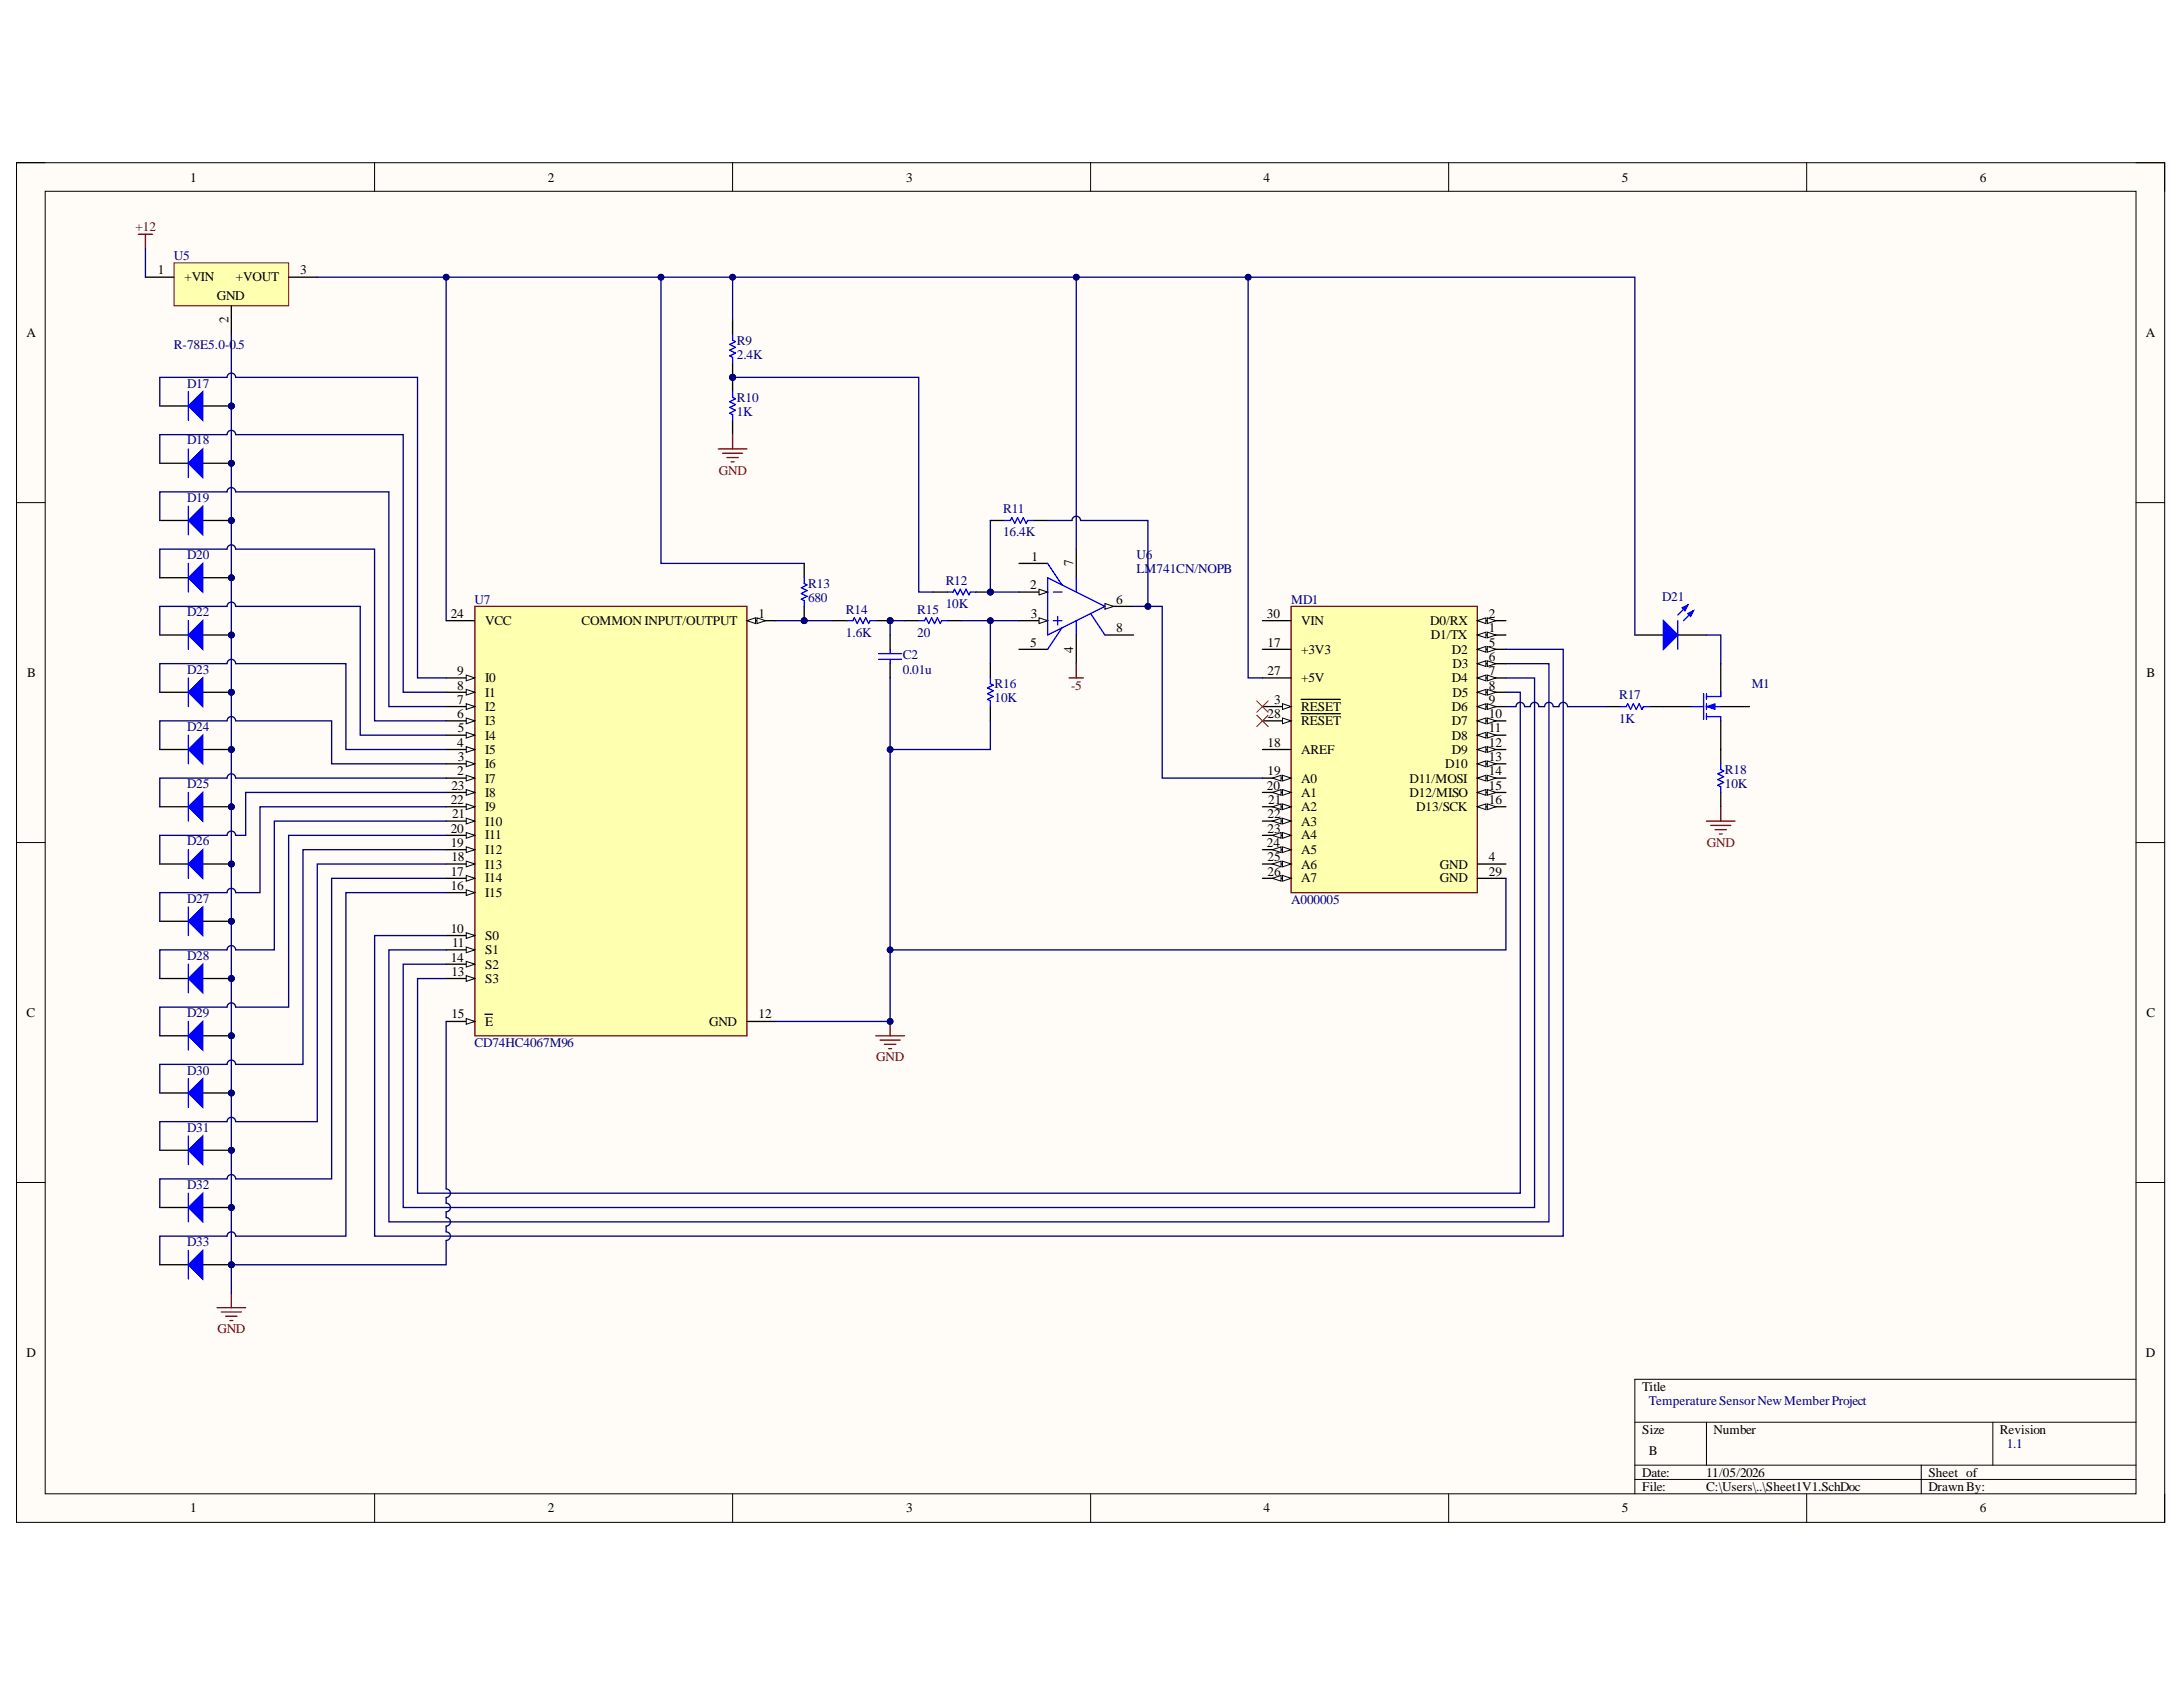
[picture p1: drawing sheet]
<svg xmlns="http://www.w3.org/2000/svg" width="279mm" height="216mm" viewBox="0 0 279 216" stroke-linecap="round" stroke-linejoin="round" font-family="sans-serif">
<defs><g id="words">
<g font-size="1.7">
<text x="24.4" y="23.2">1</text>
<text x="70.1" y="23.2">2</text>
<text x="116" y="23.2">3</text>
<text x="161.7" y="23.2">4</text>
<text x="207.6" y="23.2">5</text>
<text x="253.4" y="23.2">6</text>
<text x="20.2" y="35.1">1</text>
<text x="38.4" y="35.1">3</text>
<text x="23.6" y="36">+VIN</text>
<text x="27.7" y="38.4">GND</text>
<text x="29.3" y="41.3" transform="rotate(-90 29.3 41.3)">2</text>
<text x="30.2" y="36">+VOUT</text>
<text x="3.4" y="43.1">A</text>
<text x="274.6" y="43.1">A</text>
<text x="132" y="71.8">1</text>
<text x="131.9" y="75.4">2</text>
<text x="137.4" y="72.4" transform="rotate(-90 137.4 72.4)">7</text>
<text x="142.9" y="77.3">6</text>
<text x="57.7" y="79.1">24</text>
<text x="62.1" y="80">VCC</text>
<text x="74.4" y="80">COMMON INPUT/OUTPUT</text>
<text x="97.1" y="79.1">1</text>
<text x="131.9" y="82.8">5</text>
<text x="131.9" y="79.1">3</text>
<text x="137.4" y="83.5" transform="rotate(-90 137.4 83.5)">4</text>
<text x="142.9" y="80.9">8</text>
<text x="162.1" y="79.1">30</text>
<text x="162.2" y="82.8">17</text>
<text x="166.5" y="83.7">+3V3</text>
<text x="166.5" y="80">VIN</text>
<text x="183" y="80">D0/RX</text>
<text x="183.1" y="81.8">D1/TX</text>
<text x="185.8" y="83.7">D2</text>
<text x="190.6" y="79.1">2</text>
<text x="190.6" y="80.9">1</text>
<text x="190.6" y="82.8">5</text>
<text x="3.5" y="86.6">B</text>
<text x="58.5" y="86.4">9</text>
<text x="58.5" y="88.2">8</text>
<text x="62.1" y="87.3">I0</text>
<text x="62.1" y="89.2">I1</text>
<text x="162.2" y="86.4">27</text>
<text x="166.5" y="87.3">+5V</text>
<text x="185.8" y="87.3">D4</text>
<text x="185.9" y="85.5">D3</text>
<text x="185.9" y="89.2">D5</text>
<text x="190.6" y="84.6">6</text>
<text x="190.6" y="86.4">7</text>
<text x="190.6" y="88.2">8</text>
<text x="274.7" y="86.6">B</text>
<text x="58.5" y="90.1">7</text>
<text x="58.5" y="91.9">6</text>
<text x="58.5" y="95.6">4</text>
<text x="58.6" y="93.7">5</text>
<text x="62.1" y="90.9">I2</text>
<text x="62.1" y="92.8">I3</text>
<text x="62.1" y="94.7">I4</text>
<text x="162.2" y="91.9">28</text>
<text x="162.2" y="95.6">18</text>
<text x="163.1" y="90.1">3</text>
<text x="166.5" y="90.9">RESET</text>
<text x="166.5" y="92.8">RESET</text>
<text x="185.8" y="90.9">D6</text>
<text x="185.8" y="92.8">D7</text>
<text x="185.8" y="94.7">D8</text>
<text x="190.6" y="90.1">9</text>
<text x="190.6" y="91.9">10</text>
<text x="190.6" y="93.7">11</text>
<text x="190.6" y="95.6">12</text>
<text x="57.8" y="101.1">23</text>
<text x="58.5" y="99.2">2</text>
<text x="58.6" y="97.4">3</text>
<text x="62.1" y="96.4">I5</text>
<text x="62.1" y="98.3">I6</text>
<text x="62.1" y="100.2">I7</text>
<text x="62.1" y="101.9">I8</text>
<text x="162.1" y="101.1">20</text>
<text x="162.2" y="99.2">19</text>
<text x="166.5" y="96.4">AREF</text>
<text x="166.5" y="100.2">A0</text>
<text x="166.5" y="101.9">A1</text>
<text x="180.4" y="100.2">D11/MOSI</text>
<text x="180.4" y="101.9">D12/MISO</text>
<text x="185" y="98.3">D10</text>
<text x="185.8" y="96.4">D9</text>
<text x="190.6" y="97.4">13</text>
<text x="190.6" y="99.2">14</text>
<text x="190.6" y="101.1">15</text>
<text x="57.7" y="102.9">22</text>
<text x="57.7" y="106.6">20</text>
<text x="57.9" y="104.7">21</text>
<text x="62.1" y="103.8">I9</text>
<text x="62.1" y="105.7">I10</text>
<text x="62.1" y="107.4">I11</text>
<text x="162.2" y="104.7">22</text>
<text x="162.2" y="106.6">23</text>
<text x="162.3" y="102.9">21</text>
<text x="166.5" y="103.8">A2</text>
<text x="166.5" y="105.7">A3</text>
<text x="166.5" y="107.4">A4</text>
<text x="181.3" y="103.8">D13/SCK</text>
<text x="190.6" y="102.9">16</text>
<text x="57.7" y="108.4">19</text>
<text x="57.7" y="112.1">17</text>
<text x="57.7" y="113.9">16</text>
<text x="57.8" y="110.2">18</text>
<text x="62.1" y="109.3">I12</text>
<text x="62.1" y="111.2">I13</text>
<text x="62.1" y="112.9">I14</text>
<text x="162.1" y="108.4">24</text>
<text x="162.2" y="110.2">25</text>
<text x="162.2" y="112.1">26</text>
<text x="166.5" y="109.3">A5</text>
<text x="166.5" y="111.2">A6</text>
<text x="166.5" y="112.9">A7</text>
<text x="184.3" y="111.2">GND</text>
<text x="184.3" y="112.9">GND</text>
<text x="190.6" y="110.2">4</text>
<text x="190.6" y="112.1">29</text>
<text x="57.7" y="119.4">10</text>
<text x="62.1" y="114.8">I15</text>
<text x="57.7" y="123.1">14</text>
<text x="57.8" y="124.8">13</text>
<text x="57.9" y="121.2">11</text>
<text x="62.1" y="120.3">S0</text>
<text x="62.1" y="122.1">S1</text>
<text x="62.1" y="124">S2</text>
<text x="62.1" y="125.8">S3</text>
<text x="3.4" y="130.2">C</text>
<text x="57.8" y="130.3">15</text>
<text x="62.1" y="131.3">E</text>
<text x="90.8" y="131.3">GND</text>
<text x="97.1" y="130.3">12</text>
<text x="274.7" y="130.2">C</text>
<text x="3.4" y="173.6">D</text>
<text x="274.6" y="173.6">D</text>
<text x="210.2" y="178">Title</text>
<text x="210.2" y="183.5">Size</text>
<text x="219.3" y="183.5">Number</text>
<text x="255.9" y="183.5">Revision</text>
<text x="210.2" y="189">Date:</text>
<text x="210.2" y="190.8">File:</text>
<text x="211" y="186.2">B</text>
<text x="218.4" y="189">11/05/2026</text>
<text x="218.4" y="190.8">C:\Users\..\Sheet1V1.SchDoc</text>
<text x="246.8" y="189">Sheet of</text>
<text x="246.8" y="190.8">DrawnBy:</text>
<text x="24.4" y="193.6">1</text>
<text x="70.1" y="193.6">2</text>
<text x="116" y="193.6">3</text>
<text x="161.7" y="193.6">4</text>
<text x="207.6" y="193.6">5</text>
<text x="253.4" y="193.6">6</text>
</g>
<g font-size="1.7" fill="#800000">
<text x="17.3" y="29.6">+12</text>
<text x="92" y="60.8">GND</text>
<text x="137.1" y="88.2">-5</text>
<text x="218.5" y="108.4">GND</text>
<text x="112.2" y="135.8">GND</text>
<text x="27.8" y="170.7">GND</text>
</g>
<g font-size="1.7" fill="#000080">
<text x="22.2" y="33.3">U5</text>
<text x="22.2" y="44.6">R-78E5.0-0.5</text>
<text x="94.3" y="45.9">2.4K</text>
<text x="94.3" y="44.1">R9</text>
<text x="23.9" y="49.6">D17</text>
<text x="94.3" y="53.3">1K</text>
<text x="94.3" y="51.4">R10</text>
<text x="23.9" y="56.9">D18</text>
<text x="23.9" y="64.2">D19</text>
<text x="128.4" y="65.7">R11</text>
<text x="23.9" y="71.6">D20</text>
<text x="128.4" y="68.6">16.4K</text>
<text x="145.5" y="71.6">U6</text>
<text x="60.7" y="77.3">U7</text>
<text x="103.4" y="77.1">680</text>
<text x="103.4" y="75.2">R13</text>
<text x="121" y="77.8">10K</text>
<text x="121" y="74.9">R12</text>
<text x="145.5" y="73.4">LM741CN/NOPB</text>
<text x="165.3" y="77.3">MD1</text>
<text x="212.7" y="76.9">D21</text>
<text x="23.9" y="78.9">D22</text>
<text x="108.3" y="81.5">1.6K</text>
<text x="108.3" y="78.5">R14</text>
<text x="117.4" y="81.5">20</text>
<text x="117.4" y="78.5">R15</text>
<text x="23.9" y="86.2">D23</text>
<text x="115.5" y="86.2">0.01u</text>
<text x="115.5" y="84.4">C2</text>
<text x="127.3" y="89.9">10K</text>
<text x="127.3" y="88.1">R16</text>
<text x="207.2" y="89.5">R17</text>
<text x="224.2" y="88.1">M1</text>
<text x="23.9" y="93.6">D24</text>
<text x="207.2" y="92.5">1K</text>
<text x="23.9" y="100.8">D25</text>
<text x="220.8" y="100.8">10K</text>
<text x="220.8" y="99.1">R18</text>
<text x="23.9" y="108.2">D26</text>
<text x="23.9" y="115.5">D27</text>
<text x="165.3" y="115.7">A000005</text>
<text x="23.9" y="122.9">D28</text>
<text x="23.9" y="130.2">D29</text>
<text x="23.9" y="137.5">D30</text>
<text x="60.7" y="134.1">CD74HC4067M96</text>
<text x="23.9" y="144.9">D31</text>
<text x="23.9" y="152.1">D32</text>
<text x="23.9" y="159.5">D33</text>
<text x="211" y="179.8">TemperatureSensorNewMemberProject</text>
<text x="256.9" y="185.3">1.1</text>
</g>
</g></defs>
<path d="M2.1 20.8h275v174h-275z" fill-rule="evenodd" fill="#fffcf8"/>
<path d="M2.1 20.8h275v174h-275z" fill="none" stroke="#000" stroke-width=".13"/>
<path d="M5.8 24.5h267.6v166.7h-267.6z" fill-rule="evenodd" fill="#fffcf8"/>
<g fill="none" stroke="#000" stroke-width=".13">
<path d="M2.1 20.8h3.7M5.8 24.5h267.6v166.7h-267.6zM47.9 20.8v3.7M93.8 20.8v3.7M139.6 20.8v3.7M185.4 20.8v3.7M231.2 20.8v3.7M273.4 20.8h3.7v3.7M2.1 64.3h3.7M273.4 64.3h3.7M2.1 107.8h3.7M273.4 107.8h3.7"/>
<path d="M2.1 151.3h3.7M273.4 151.3h3.7M273.4 176.5h-64.2v14.7M47.9 191.2v3.6M93.8 191.2v3.6M139.6 191.2v3.6M185.4 191.2v3.6M209.2 182h64.2M209.2 187.5h64.2M209.2 189.3h64.2M218.4 182v5.5M231.2 191.2v3.6"/>
<path d="M245.9 187.5v3.7M255.1 182v5.5M277.1 191.2v3.6"/>
</g>
<circle cx="29.6" cy="52" r=".37" fill="#000080"/>
<circle cx="29.6" cy="52" r=".37" fill="none" stroke="#000080" stroke-width=".13"/>
<path d="M25.9 52h3.7" fill="none" stroke="#000" stroke-width=".17"/>
<circle cx="29.6" cy="52" r=".37" fill="#000080"/>
<circle cx="29.6" cy="52" r=".37" fill="none" stroke="#000080" stroke-width=".13"/>
<path d="M20.4 52h3.7" fill="none" stroke="#000" stroke-width=".17"/>
<path d="M24.1 52l1.8-1.9v3.7z" fill="#00f"/>
<path d="M24.1 52l1.8-1.9v3.7zM24.1 50.1v3.7" fill="none" stroke="#00f" stroke-width=".17"/>
<circle cx="29.6" cy="59.3" r=".37" fill="#000080"/>
<circle cx="29.6" cy="59.3" r=".37" fill="none" stroke="#000080" stroke-width=".13"/>
<path d="M25.9 59.3h3.7" fill="none" stroke="#000" stroke-width=".17"/>
<circle cx="29.6" cy="59.3" r=".37" fill="#000080"/>
<circle cx="29.6" cy="59.3" r=".37" fill="none" stroke="#000080" stroke-width=".13"/>
<path d="M20.4 59.3h3.7" fill="none" stroke="#000" stroke-width=".17"/>
<path d="M24.1 59.3l1.8-1.8v3.6z" fill="#00f"/>
<path d="M24.1 59.3l1.8-1.8v3.6zM24.1 57.5v3.6" fill="none" stroke="#00f" stroke-width=".17"/>
<circle cx="29.6" cy="66.6" r=".37" fill="#000080"/>
<circle cx="29.6" cy="66.6" r=".37" fill="none" stroke="#000080" stroke-width=".13"/>
<path d="M25.9 66.6h3.7" fill="none" stroke="#000" stroke-width=".17"/>
<circle cx="29.6" cy="66.6" r=".37" fill="#000080"/>
<circle cx="29.6" cy="66.6" r=".37" fill="none" stroke="#000080" stroke-width=".13"/>
<path d="M20.4 66.6h3.7" fill="none" stroke="#000" stroke-width=".17"/>
<path d="M24.1 66.6l1.8-1.8v3.6z" fill="#00f"/>
<path d="M24.1 66.6l1.8-1.8v3.6zM24.1 64.8v3.6" fill="none" stroke="#00f" stroke-width=".17"/>
<circle cx="29.6" cy="73.9" r=".37" fill="#000080"/>
<circle cx="29.6" cy="73.9" r=".37" fill="none" stroke="#000080" stroke-width=".13"/>
<path d="M25.9 73.9h3.7" fill="none" stroke="#000" stroke-width=".17"/>
<circle cx="29.6" cy="73.9" r=".37" fill="#000080"/>
<circle cx="29.6" cy="73.9" r=".37" fill="none" stroke="#000080" stroke-width=".13"/>
<path d="M20.4 73.9h3.7" fill="none" stroke="#000" stroke-width=".17"/>
<path d="M24.1 73.9l1.8-1.8v3.7z" fill="#00f"/>
<path d="M24.1 73.9l1.8-1.8v3.7zM24.1 72.1v3.7" fill="none" stroke="#00f" stroke-width=".17"/>
<circle cx="29.6" cy="81.3" r=".37" fill="#000080"/>
<circle cx="29.6" cy="81.3" r=".37" fill="none" stroke="#000080" stroke-width=".13"/>
<path d="M25.9 81.3h3.7" fill="none" stroke="#000" stroke-width=".17"/>
<circle cx="29.6" cy="81.3" r=".37" fill="#000080"/>
<circle cx="29.6" cy="81.3" r=".37" fill="none" stroke="#000080" stroke-width=".13"/>
<path d="M20.4 81.3h3.7" fill="none" stroke="#000" stroke-width=".17"/>
<path d="M24.1 81.3l1.8-1.9v3.7z" fill="#00f"/>
<path d="M24.1 79.4v3.7M24.1 81.3l1.8-1.9v3.7z" fill="none" stroke="#00f" stroke-width=".17"/>
<circle cx="29.6" cy="88.6" r=".37" fill="#000080"/>
<circle cx="29.6" cy="88.6" r=".37" fill="none" stroke="#000080" stroke-width=".13"/>
<path d="M25.9 88.6h3.7" fill="none" stroke="#000" stroke-width=".17"/>
<circle cx="29.6" cy="88.6" r=".37" fill="#000080"/>
<circle cx="29.6" cy="88.6" r=".37" fill="none" stroke="#000080" stroke-width=".13"/>
<path d="M20.4 88.6h3.7" fill="none" stroke="#000" stroke-width=".17"/>
<path d="M24.1 88.6l1.8-1.8v3.6z" fill="#00f"/>
<path d="M24.1 88.6l1.8-1.8v3.6zM24.1 86.8v3.6" fill="none" stroke="#00f" stroke-width=".17"/>
<circle cx="29.6" cy="95.9" r=".37" fill="#000080"/>
<circle cx="29.6" cy="95.9" r=".37" fill="none" stroke="#000080" stroke-width=".13"/>
<path d="M25.9 95.9h3.7" fill="none" stroke="#000" stroke-width=".17"/>
<circle cx="29.6" cy="95.9" r=".37" fill="#000080"/>
<circle cx="29.6" cy="95.9" r=".37" fill="none" stroke="#000080" stroke-width=".13"/>
<path d="M20.4 95.9h3.7" fill="none" stroke="#000" stroke-width=".17"/>
<path d="M24.1 95.9l1.8-1.8v3.7z" fill="#00f"/>
<path d="M24.1 95.9l1.8-1.8v3.7zM24.1 94.1v3.7" fill="none" stroke="#00f" stroke-width=".17"/>
<circle cx="29.6" cy="103.2" r=".37" fill="#000080"/>
<circle cx="29.6" cy="103.2" r=".37" fill="none" stroke="#000080" stroke-width=".13"/>
<path d="M25.9 103.2h3.7" fill="none" stroke="#000" stroke-width=".17"/>
<circle cx="29.6" cy="103.2" r=".37" fill="#000080"/>
<circle cx="29.6" cy="103.2" r=".37" fill="none" stroke="#000080" stroke-width=".13"/>
<path d="M20.4 103.2h3.7" fill="none" stroke="#000" stroke-width=".17"/>
<path d="M24.1 103.2l1.8-1.8v3.7z" fill="#00f"/>
<path d="M24.1 103.2l1.8-1.8v3.7zM24.1 101.4v3.7" fill="none" stroke="#00f" stroke-width=".17"/>
<circle cx="29.6" cy="110.6" r=".37" fill="#000080"/>
<circle cx="29.6" cy="110.6" r=".37" fill="none" stroke="#000080" stroke-width=".13"/>
<path d="M25.9 110.6h3.7" fill="none" stroke="#000" stroke-width=".17"/>
<circle cx="29.6" cy="110.6" r=".37" fill="#000080"/>
<circle cx="29.6" cy="110.6" r=".37" fill="none" stroke="#000080" stroke-width=".13"/>
<path d="M20.4 110.6h3.7" fill="none" stroke="#000" stroke-width=".17"/>
<path d="M24.1 110.6l1.8-1.9v3.7z" fill="#00f"/>
<path d="M24.1 110.6l1.8-1.9v3.7zM24.1 108.7v3.7" fill="none" stroke="#00f" stroke-width=".17"/>
<circle cx="29.6" cy="117.9" r=".37" fill="#000080"/>
<circle cx="29.6" cy="117.9" r=".37" fill="none" stroke="#000080" stroke-width=".13"/>
<path d="M25.9 117.9h3.7" fill="none" stroke="#000" stroke-width=".17"/>
<circle cx="29.6" cy="117.9" r=".37" fill="#000080"/>
<circle cx="29.6" cy="117.9" r=".37" fill="none" stroke="#000080" stroke-width=".13"/>
<path d="M20.4 117.9h3.7" fill="none" stroke="#000" stroke-width=".17"/>
<path d="M24.1 117.9l1.8-1.8v3.6z" fill="#00f"/>
<path d="M24.1 117.9l1.8-1.8v3.6zM24.1 116.1v3.6" fill="none" stroke="#00f" stroke-width=".17"/>
<circle cx="29.6" cy="125.2" r=".37" fill="#000080"/>
<circle cx="29.6" cy="125.2" r=".37" fill="none" stroke="#000080" stroke-width=".13"/>
<path d="M25.9 125.2h3.7" fill="none" stroke="#000" stroke-width=".17"/>
<circle cx="29.6" cy="125.2" r=".37" fill="#000080"/>
<circle cx="29.6" cy="125.2" r=".37" fill="none" stroke="#000080" stroke-width=".13"/>
<path d="M20.4 125.2h3.7" fill="none" stroke="#000" stroke-width=".17"/>
<path d="M24.1 125.2l1.8-1.8v3.7z" fill="#00f"/>
<path d="M24.1 125.2l1.8-1.8v3.7zM24.1 123.4v3.7" fill="none" stroke="#00f" stroke-width=".17"/>
<circle cx="29.6" cy="132.6" r=".37" fill="#000080"/>
<circle cx="29.6" cy="132.6" r=".37" fill="none" stroke="#000080" stroke-width=".13"/>
<path d="M25.9 132.6h3.7" fill="none" stroke="#000" stroke-width=".17"/>
<circle cx="29.6" cy="132.6" r=".37" fill="#000080"/>
<circle cx="29.6" cy="132.6" r=".37" fill="none" stroke="#000080" stroke-width=".13"/>
<path d="M20.4 132.6h3.7" fill="none" stroke="#000" stroke-width=".17"/>
<path d="M24.1 132.6l1.8-1.9v3.7z" fill="#00f"/>
<path d="M24.1 132.6l1.8-1.9v3.7zM24.1 130.7v3.7" fill="none" stroke="#00f" stroke-width=".17"/>
<circle cx="29.6" cy="139.9" r=".37" fill="#000080"/>
<circle cx="29.6" cy="139.9" r=".37" fill="none" stroke="#000080" stroke-width=".13"/>
<path d="M25.9 139.9h3.7" fill="none" stroke="#000" stroke-width=".17"/>
<circle cx="29.6" cy="139.9" r=".37" fill="#000080"/>
<circle cx="29.6" cy="139.9" r=".37" fill="none" stroke="#000080" stroke-width=".13"/>
<path d="M20.4 139.9h3.7" fill="none" stroke="#000" stroke-width=".17"/>
<path d="M24.1 139.9l1.8-1.8v3.6z" fill="#00f"/>
<path d="M24.1 139.9l1.8-1.8v3.6zM24.1 138.1v3.6" fill="none" stroke="#00f" stroke-width=".17"/>
<circle cx="29.6" cy="147.2" r=".37" fill="#000080"/>
<circle cx="29.6" cy="147.2" r=".37" fill="none" stroke="#000080" stroke-width=".13"/>
<path d="M25.9 147.2h3.7" fill="none" stroke="#000" stroke-width=".17"/>
<circle cx="29.6" cy="147.2" r=".37" fill="#000080"/>
<circle cx="29.6" cy="147.2" r=".37" fill="none" stroke="#000080" stroke-width=".13"/>
<path d="M20.4 147.2h3.7" fill="none" stroke="#000" stroke-width=".17"/>
<path d="M24.1 147.2l1.8-1.8v3.6z" fill="#00f"/>
<path d="M24.1 147.2l1.8-1.8v3.6zM24.1 145.4v3.6" fill="none" stroke="#00f" stroke-width=".17"/>
<circle cx="29.6" cy="154.5" r=".37" fill="#000080"/>
<circle cx="29.6" cy="154.5" r=".37" fill="none" stroke="#000080" stroke-width=".13"/>
<path d="M25.9 154.5h3.7" fill="none" stroke="#000" stroke-width=".17"/>
<circle cx="29.6" cy="154.5" r=".37" fill="#000080"/>
<circle cx="29.6" cy="154.5" r=".37" fill="none" stroke="#000080" stroke-width=".13"/>
<path d="M20.4 154.5h3.7" fill="none" stroke="#000" stroke-width=".17"/>
<path d="M24.1 154.5l1.8-1.8v3.7z" fill="#00f"/>
<path d="M24.1 154.5l1.8-1.8v3.7zM24.1 152.7v3.7" fill="none" stroke="#00f" stroke-width=".17"/>
<circle cx="29.6" cy="161.9" r=".37" fill="#000080"/>
<circle cx="29.6" cy="161.9" r=".37" fill="none" stroke="#000080" stroke-width=".13"/>
<path d="M25.9 161.9h3.7" fill="none" stroke="#000" stroke-width=".17"/>
<circle cx="29.6" cy="161.9" r=".37" fill="#000080"/>
<circle cx="29.6" cy="161.9" r=".37" fill="none" stroke="#000080" stroke-width=".13"/>
<path d="M20.4 161.9h3.7" fill="none" stroke="#000" stroke-width=".17"/>
<path d="M24.1 161.9l1.8-1.9v3.7z" fill="#00f"/>
<path d="M24.1 161.9l1.8-1.9v3.7zM24.1 160v3.7" fill="none" stroke="#00f" stroke-width=".17"/>
<path d="M27.8 167.4h3.6M28.3 167.9h2.6M28.9 168.5h1.4M29.4 169h.4M29.6 165.5v1.9" fill="none" stroke="#800000" stroke-width=".17"/>
<path d="M22.3 33.6h14.6v5.5h-14.6z" fill-rule="evenodd" fill="#ffffb0"/>
<path d="M22.3 33.6h14.6v5.5h-14.6z" fill="none" stroke="#800000" stroke-width=".13"/>
<path d="M18.6 35.5h3.7M29.6 39.1v3.7M36.9 35.5h3.7" fill="none" stroke="#000" stroke-width=".17"/>
<path d="M17.7 30h1.8M18.6 30v1.8" fill="none" stroke="#800000" stroke-width=".17"/>
<path d="M60.8 77.6h34.8v55h-34.8z" fill-rule="evenodd" fill="#ffffb0"/>
<path d="M60.8 77.6h34.8v55h-34.8z" fill="none" stroke="#800000" stroke-width=".17"/>
<path d="M57.1 79.4h3.7M57.1 130.7h3.7" fill="none" stroke="#000" stroke-width=".17"/>
<path d="M59.7 130.4l1.1 .3-1.1 .4z" fill="#f8fcff"/>
<path d="M59.7 130.4l1.1 .3-1.1 .4z" fill="none" stroke="#000" stroke-width=".13"/>
<path d="M95.6 79.4h3.7M62.1 129.8h.9" fill="none" stroke="#000" stroke-width=".17"/>
<path d="M95.6 79.4l1.1-.3v.7z" fill="#f8fcff"/>
<path d="M95.6 79.4l1.1-.3v.7z" fill="none" stroke="#000" stroke-width=".13"/>
<path d="M96.9 79.1l1.1 .3-1.1 .4z" fill="#f8fcff"/>
<path d="M96.9 79.1l1.1 .3-1.1 .4z" fill="none" stroke="#000" stroke-width=".13"/>
<path d="M57.1 86.8h3.7" fill="none" stroke="#000" stroke-width=".17"/>
<path d="M59.7 86.4l1.1 .4-1.1 .3z" fill="#f8fcff"/>
<path d="M59.7 86.4l1.1 .4-1.1 .3z" fill="none" stroke="#000" stroke-width=".13"/>
<path d="M57.1 88.6h3.7" fill="none" stroke="#000" stroke-width=".17"/>
<path d="M59.7 88.2l1.1 .4-1.1 .4z" fill="#f8fcff"/>
<path d="M59.7 88.2l1.1 .4-1.1 .4z" fill="none" stroke="#000" stroke-width=".13"/>
<path d="M57.1 90.4h3.7" fill="none" stroke="#000" stroke-width=".17"/>
<path d="M59.7 90.1l1.1 .3-1.1 .4z" fill="#f8fcff"/>
<path d="M59.7 90.1l1.1 .3-1.1 .4z" fill="none" stroke="#000" stroke-width=".13"/>
<path d="M57.1 92.3h3.7" fill="none" stroke="#000" stroke-width=".17"/>
<path d="M59.7 91.9l1.1 .4-1.1 .3z" fill="#f8fcff"/>
<path d="M59.7 91.9l1.1 .4-1.1 .3z" fill="none" stroke="#000" stroke-width=".13"/>
<path d="M57.1 94.1h3.7" fill="none" stroke="#000" stroke-width=".17"/>
<path d="M59.7 93.7l1.1 .4-1.1 .4z" fill="#f8fcff"/>
<path d="M59.7 93.7l1.1 .4-1.1 .4z" fill="none" stroke="#000" stroke-width=".13"/>
<path d="M57.1 95.9h3.7" fill="none" stroke="#000" stroke-width=".17"/>
<path d="M59.7 95.6l1.1 .3-1.1 .4z" fill="#f8fcff"/>
<path d="M59.7 95.6l1.1 .3-1.1 .4z" fill="none" stroke="#000" stroke-width=".13"/>
<path d="M57.1 97.8h3.7" fill="none" stroke="#000" stroke-width=".17"/>
<path d="M59.7 97.4l1.1 .4-1.1 .3z" fill="#f8fcff"/>
<path d="M59.7 97.4l1.1 .4-1.1 .3z" fill="none" stroke="#000" stroke-width=".13"/>
<path d="M57.1 99.6h3.7" fill="none" stroke="#000" stroke-width=".17"/>
<path d="M59.7 99.2l1.1 .4-1.1 .4z" fill="#f8fcff"/>
<path d="M59.7 99.2l1.1 .4-1.1 .4z" fill="none" stroke="#000" stroke-width=".13"/>
<path d="M57.1 101.4h3.7" fill="none" stroke="#000" stroke-width=".17"/>
<path d="M59.7 101.1l1.1 .3-1.1 .4z" fill="#f8fcff"/>
<path d="M59.7 101.1l1.1 .3-1.1 .4z" fill="none" stroke="#000" stroke-width=".13"/>
<path d="M57.1 103.2h3.7" fill="none" stroke="#000" stroke-width=".17"/>
<path d="M59.7 102.9l1.1 .3-1.1 .4z" fill="#f8fcff"/>
<path d="M59.7 102.9l1.1 .3-1.1 .4z" fill="none" stroke="#000" stroke-width=".13"/>
<path d="M57.1 105.1h3.7" fill="none" stroke="#000" stroke-width=".17"/>
<path d="M59.7 104.7l1.1 .4-1.1 .3z" fill="#f8fcff"/>
<path d="M59.7 104.7l1.1 .4-1.1 .3z" fill="none" stroke="#000" stroke-width=".13"/>
<path d="M57.1 106.9h3.7" fill="none" stroke="#000" stroke-width=".17"/>
<path d="M59.7 106.5l1.1 .4-1.1 .4z" fill="#f8fcff"/>
<path d="M59.7 106.5l1.1 .4-1.1 .4z" fill="none" stroke="#000" stroke-width=".13"/>
<path d="M57.1 108.7h3.7" fill="none" stroke="#000" stroke-width=".17"/>
<path d="M59.7 108.4l1.1 .3-1.1 .4z" fill="#f8fcff"/>
<path d="M59.7 108.4l1.1 .3-1.1 .4z" fill="none" stroke="#000" stroke-width=".13"/>
<path d="M57.1 110.6h3.7" fill="none" stroke="#000" stroke-width=".17"/>
<path d="M59.7 110.2l1.1 .4-1.1 .3z" fill="#f8fcff"/>
<path d="M59.7 110.2l1.1 .4-1.1 .3z" fill="none" stroke="#000" stroke-width=".13"/>
<path d="M57.1 112.4h3.7" fill="none" stroke="#000" stroke-width=".17"/>
<path d="M59.7 112l1.1 .4-1.1 .4z" fill="#f8fcff"/>
<path d="M59.7 112l1.1 .4-1.1 .4z" fill="none" stroke="#000" stroke-width=".13"/>
<path d="M57.1 114.2h3.7" fill="none" stroke="#000" stroke-width=".17"/>
<path d="M59.7 113.9l1.1 .3-1.1 .4z" fill="#f8fcff"/>
<path d="M59.7 113.9l1.1 .3-1.1 .4z" fill="none" stroke="#000" stroke-width=".13"/>
<path d="M57.1 119.7h3.7" fill="none" stroke="#000" stroke-width=".17"/>
<path d="M59.7 119.4l1.1 .3-1.1 .4z" fill="#f8fcff"/>
<path d="M59.7 119.4l1.1 .3-1.1 .4z" fill="none" stroke="#000" stroke-width=".13"/>
<path d="M57.1 121.6h3.7" fill="none" stroke="#000" stroke-width=".17"/>
<path d="M59.7 121.2l1.1 .4-1.1 .3z" fill="#f8fcff"/>
<path d="M59.7 121.2l1.1 .4-1.1 .3z" fill="none" stroke="#000" stroke-width=".13"/>
<path d="M57.1 123.4h3.7" fill="none" stroke="#000" stroke-width=".17"/>
<path d="M59.7 123l1.1 .4-1.1 .4z" fill="#f8fcff"/>
<path d="M59.7 123l1.1 .4-1.1 .4z" fill="none" stroke="#000" stroke-width=".13"/>
<path d="M57.1 125.2h3.7" fill="none" stroke="#000" stroke-width=".17"/>
<path d="M59.7 124.9l1.1 .3-1.1 .4z" fill="#f8fcff"/>
<path d="M59.7 124.9l1.1 .3-1.1 .4z" fill="none" stroke="#000" stroke-width=".13"/>
<path d="M95.6 130.7h3.7" fill="none" stroke="#000" stroke-width=".17"/>
<circle cx="93.8" cy="48.3" r=".36" fill="#000080"/>
<circle cx="93.8" cy="48.3" r=".36" fill="none" stroke="#000080" stroke-width=".13"/>
<path d="M93.8 41v1.8M93.8 46.5v1.8" fill="none" stroke="#000" stroke-width=".17"/>
<circle cx="93.8" cy="48.3" r=".36" fill="#000080"/>
<circle cx="93.8" cy="48.3" r=".36" fill="none" stroke="#000080" stroke-width=".13"/>
<path d="M93.8 42.8v.7l.3 .2-.7 .4 .7 .3-.7 .4 .7 .4-.7 .3 .4 .2v.8" fill="none" stroke="#00f" stroke-width=".17"/>
<circle cx="93.8" cy="48.3" r=".36" fill="#000080"/>
<circle cx="93.8" cy="48.3" r=".36" fill="none" stroke="#000080" stroke-width=".13"/>
<path d="M93.8 48.3v1.8" fill="none" stroke="#000" stroke-width=".17"/>
<circle cx="93.8" cy="48.3" r=".36" fill="#000080"/>
<circle cx="93.8" cy="48.3" r=".36" fill="none" stroke="#000080" stroke-width=".13"/>
<path d="M93.8 53.8v1.8" fill="none" stroke="#000" stroke-width=".17"/>
<path d="M93.8 50.1v.8l.3 .1-.7 .4 .7 .4-.7 .3 .7 .4-.7 .4 .4 .2v.7" fill="none" stroke="#00f" stroke-width=".17"/>
<circle cx="113.9" cy="79.4" r=".37" fill="#000080"/>
<circle cx="113.9" cy="79.4" r=".37" fill="none" stroke="#000080" stroke-width=".13"/>
<path d="M112.1 79.4h1.8" fill="none" stroke="#000" stroke-width=".17"/>
<circle cx="113.9" cy="79.4" r=".37" fill="#000080"/>
<circle cx="113.9" cy="79.4" r=".37" fill="none" stroke="#000080" stroke-width=".13"/>
<path d="M106.6 79.4h1.8M113.9 81.3v1.8M113.9 84.9v1.9" fill="none" stroke="#000" stroke-width=".17"/>
<path d="M108.4 79.4h.8l.1-.3 .4 .7 .4-.7 .3 .7 .4-.7 .4 .7 .2-.4h.7M112.5 83.6h2.9M112.5 84.4h2.9M113.9 83.1v.5M113.9 84.4v.5" fill="none" stroke="#00f" stroke-width=".17"/>
<path d="M112.1 132.6h3.7M112.6 133.1h2.6M113.2 133.7h1.5M113.7 134.2h.4M113.9 130.7v1.9" fill="none" stroke="#800000" stroke-width=".17"/>
<circle cx="113.9" cy="130.7" r=".37" fill="#000080"/>
<circle cx="113.9" cy="130.7" r=".37" fill="none" stroke="#000080" stroke-width=".13"/>
<path d="M130.4 79.4h3.7M141.4 81.3h3.7" fill="none" stroke="#000" stroke-width=".17"/>
<path d="M133 79.1l1.1 .3-1.1 .4z" fill="#f8fcff"/>
<path d="M133 79.1l1.1 .3-1.1 .4z" fill="none" stroke="#000" stroke-width=".13"/>
<path d="M130.4 75.8h3.7" fill="none" stroke="#000" stroke-width=".17"/>
<path d="M133 75.4l1.1 .4-1.1 .3z" fill="#f8fcff"/>
<path d="M133 75.4l1.1 .4-1.1 .3z" fill="none" stroke="#000" stroke-width=".13"/>
<path d="M130.4 72.1h3.7M141.4 77.6h3.7M130.4 83.1h3.7M137.8 81.3v3.6" fill="none" stroke="#000" stroke-width=".17"/>
<path d="M141.4 77.2l1.1 .4-1.1 .4z" fill="#f8fcff"/>
<path d="M141.4 77.2l1.1 .4-1.1 .4z" fill="none" stroke="#000" stroke-width=".13"/>
<path d="M115.8 79.4h1.8M121.3 79.4h1.8M137.8 70.3v3.6M126.8 84.9v1.9M126.8 90.4v1.9" fill="none" stroke="#000" stroke-width=".17"/>
<path d="M117.6 79.4h.7l.2-.3 .4 .7 .3-.7 .4 .7 .4-.7 .3 .7 .2-.4h.8M134.1 73.9l7.3 3.7-7.3 3.7zM134.1 72.1l1.8 2.8M134.8 75.8h1.1M134.8 79.4h1.1M135.4 78.9v1.1M137.8 73.9v1.9M137.8 79.4v1.9M139.6 78.5l1.8 2.8M126.8 86.8v.7l.3 .2-.7 .3 .7 .4-.7 .4 .7 .3-.7 .4 .4 .2v.7M135.9 80.4l-1.8 2.7" fill="none" stroke="#00f" stroke-width=".17"/>
<circle cx="126.8" cy="75.8" r=".36" fill="#000080"/>
<circle cx="126.8" cy="75.8" r=".36" fill="none" stroke="#000080" stroke-width=".13"/>
<path d="M124.9 75.8h1.9" fill="none" stroke="#000" stroke-width=".17"/>
<circle cx="126.8" cy="75.8" r=".36" fill="#000080"/>
<circle cx="126.8" cy="75.8" r=".36" fill="none" stroke="#000080" stroke-width=".13"/>
<path d="M119.4 75.8h1.9M126.8 66.6h1.8M132.3 66.6h1.8" fill="none" stroke="#000" stroke-width=".17"/>
<path d="M121.3 75.8h.7l.2-.4 .3 .7 .4-.7 .4 .7 .3-.7 .4 .7 .2-.3h.7M128.6 66.6h.7l.2-.4 .4 .8 .3-.8 .4 .8 .4-.8 .3 .8 .2-.4h.8" fill="none" stroke="#00f" stroke-width=".17"/>
<path d="M91.9 57.5h3.7M92.5 58h2.5M93 58.6h1.5M93.6 59.1h.3M93.8 55.6v1.9" fill="none" stroke="#800000" stroke-width=".17"/>
<path d="M165.3 77.6h23.8v36.6h-23.8z" fill-rule="evenodd" fill="#ffffb0"/>
<path d="M165.3 77.6h23.8v36.6h-23.8z" fill="none" stroke="#800000" stroke-width=".17"/>
<path d="M161.6 79.4h3.6M189.1 79.4h3.6M161.6 83.1h3.6" fill="none" stroke="#000" stroke-width=".17"/>
<path d="M189.1 79.4l1.1-.3v.7z" fill="#f8fcff"/>
<path d="M189.1 79.4l1.1-.3v.7z" fill="none" stroke="#000" stroke-width=".13"/>
<path d="M190.4 79.1l1.1 .3-1.1 .4z" fill="#f8fcff"/>
<path d="M190.4 79.1l1.1 .3-1.1 .4z" fill="none" stroke="#000" stroke-width=".13"/>
<path d="M189.1 81.3h3.6" fill="none" stroke="#000" stroke-width=".17"/>
<path d="M189.1 81.3l1.1-.4v.7z" fill="#f8fcff"/>
<path d="M189.1 81.3l1.1-.4v.7z" fill="none" stroke="#000" stroke-width=".13"/>
<path d="M190.4 80.9l1.1 .4-1.1 .3z" fill="#f8fcff"/>
<path d="M190.4 80.9l1.1 .4-1.1 .3z" fill="none" stroke="#000" stroke-width=".13"/>
<path d="M189.1 83.1h3.6" fill="none" stroke="#000" stroke-width=".17"/>
<path d="M189.1 83.1l1.1-.4v.8z" fill="#f8fcff"/>
<path d="M189.1 83.1l1.1-.4v.8z" fill="none" stroke="#000" stroke-width=".13"/>
<path d="M190.4 82.7l1.1 .4-1.1 .4z" fill="#f8fcff"/>
<path d="M190.4 82.7l1.1 .4-1.1 .4z" fill="none" stroke="#000" stroke-width=".13"/>
<path d="M189.1 84.9h3.6" fill="none" stroke="#000" stroke-width=".17"/>
<path d="M189.1 84.9l1.1-.3v.7z" fill="#f8fcff"/>
<path d="M189.1 84.9l1.1-.3v.7z" fill="none" stroke="#000" stroke-width=".13"/>
<path d="M190.4 84.6l1.1 .3-1.1 .4z" fill="#f8fcff"/>
<path d="M190.4 84.6l1.1 .3-1.1 .4z" fill="none" stroke="#000" stroke-width=".13"/>
<path d="M189.1 86.8h3.6" fill="none" stroke="#000" stroke-width=".17"/>
<path d="M189.1 86.8l1.1-.4v.7z" fill="#f8fcff"/>
<path d="M189.1 86.8l1.1-.4v.7z" fill="none" stroke="#000" stroke-width=".13"/>
<path d="M190.4 86.4l1.1 .4-1.1 .3z" fill="#f8fcff"/>
<path d="M190.4 86.4l1.1 .4-1.1 .3z" fill="none" stroke="#000" stroke-width=".13"/>
<path d="M189.1 88.6h3.6" fill="none" stroke="#000" stroke-width=".17"/>
<path d="M189.1 88.6l1.1-.4v.8z" fill="#f8fcff"/>
<path d="M189.1 88.6l1.1-.4v.8z" fill="none" stroke="#000" stroke-width=".13"/>
<path d="M190.4 88.2l1.1 .4-1.1 .4z" fill="#f8fcff"/>
<path d="M190.4 88.2l1.1 .4-1.1 .4z" fill="none" stroke="#000" stroke-width=".13"/>
<path d="M189.1 90.4h3.6" fill="none" stroke="#000" stroke-width=".17"/>
<path d="M189.1 90.4l1.1-.3v.7z" fill="#f8fcff"/>
<path d="M189.1 90.4l1.1-.3v.7z" fill="none" stroke="#000" stroke-width=".13"/>
<path d="M190.4 90.1l1.1 .3-1.1 .4z" fill="#f8fcff"/>
<path d="M190.4 90.1l1.1 .3-1.1 .4z" fill="none" stroke="#000" stroke-width=".13"/>
<path d="M189.1 92.3h3.6" fill="none" stroke="#000" stroke-width=".17"/>
<path d="M189.1 92.3l1.1-.4v.7z" fill="#f8fcff"/>
<path d="M189.1 92.3l1.1-.4v.7z" fill="none" stroke="#000" stroke-width=".13"/>
<path d="M190.4 91.9l1.1 .4-1.1 .3z" fill="#f8fcff"/>
<path d="M190.4 91.9l1.1 .4-1.1 .3z" fill="none" stroke="#000" stroke-width=".13"/>
<path d="M189.1 94.1h3.6" fill="none" stroke="#000" stroke-width=".17"/>
<path d="M189.1 94.1l1.1-.4v.8z" fill="#f8fcff"/>
<path d="M189.1 94.1l1.1-.4v.8z" fill="none" stroke="#000" stroke-width=".13"/>
<path d="M190.4 93.7l1.1 .4-1.1 .4z" fill="#f8fcff"/>
<path d="M190.4 93.7l1.1 .4-1.1 .4z" fill="none" stroke="#000" stroke-width=".13"/>
<path d="M189.1 95.9h3.6" fill="none" stroke="#000" stroke-width=".17"/>
<path d="M189.1 95.9l1.1-.3v.7z" fill="#f8fcff"/>
<path d="M189.1 95.9l1.1-.3v.7z" fill="none" stroke="#000" stroke-width=".13"/>
<path d="M190.4 95.6l1.1 .3-1.1 .4z" fill="#f8fcff"/>
<path d="M190.4 95.6l1.1 .3-1.1 .4z" fill="none" stroke="#000" stroke-width=".13"/>
<path d="M189.1 97.8h3.6" fill="none" stroke="#000" stroke-width=".17"/>
<path d="M189.1 97.8l1.1-.4v.7z" fill="#f8fcff"/>
<path d="M189.1 97.8l1.1-.4v.7z" fill="none" stroke="#000" stroke-width=".13"/>
<path d="M190.4 97.4l1.1 .4-1.1 .3z" fill="#f8fcff"/>
<path d="M190.4 97.4l1.1 .4-1.1 .3z" fill="none" stroke="#000" stroke-width=".13"/>
<path d="M189.1 99.6h3.6" fill="none" stroke="#000" stroke-width=".17"/>
<path d="M189.1 99.6l1.1-.4v.8z" fill="#f8fcff"/>
<path d="M189.1 99.6l1.1-.4v.8z" fill="none" stroke="#000" stroke-width=".13"/>
<path d="M190.4 99.2l1.1 .4-1.1 .4z" fill="#f8fcff"/>
<path d="M190.4 99.2l1.1 .4-1.1 .4z" fill="none" stroke="#000" stroke-width=".13"/>
<path d="M189.1 101.4h3.6" fill="none" stroke="#000" stroke-width=".17"/>
<path d="M189.1 101.4l1.1-.3v.7z" fill="#f8fcff"/>
<path d="M189.1 101.4l1.1-.3v.7z" fill="none" stroke="#000" stroke-width=".13"/>
<path d="M190.4 101.1l1.1 .3-1.1 .4z" fill="#f8fcff"/>
<path d="M190.4 101.1l1.1 .3-1.1 .4z" fill="none" stroke="#000" stroke-width=".13"/>
<path d="M189.1 103.2h3.6" fill="none" stroke="#000" stroke-width=".17"/>
<path d="M189.1 103.2l1.1-.3v.7z" fill="#f8fcff"/>
<path d="M189.1 103.2l1.1-.3v.7z" fill="none" stroke="#000" stroke-width=".13"/>
<path d="M190.4 102.9l1.1 .3-1.1 .4z" fill="#f8fcff"/>
<path d="M190.4 102.9l1.1 .3-1.1 .4z" fill="none" stroke="#000" stroke-width=".13"/>
<path d="M161.6 86.8h3.6M161.6 90.4h3.6M189.1 110.6h3.6M189.1 112.4h3.6" fill="none" stroke="#000" stroke-width=".17"/>
<path d="M164.1 90.1l1.1 .3-1.1 .4z" fill="#f8fcff"/>
<path d="M164.1 90.1l1.1 .3-1.1 .4z" fill="none" stroke="#000" stroke-width=".13"/>
<path d="M161.6 92.3h3.6M166.5 89.5h5" fill="none" stroke="#000" stroke-width=".17"/>
<path d="M164.1 91.9l1.1 .4-1.1 .3z" fill="#f8fcff"/>
<path d="M164.1 91.9l1.1 .4-1.1 .3z" fill="none" stroke="#000" stroke-width=".13"/>
<path d="M161.6 95.9h3.6M161.6 99.6h3.6M166.5 91.3h5" fill="none" stroke="#000" stroke-width=".17"/>
<path d="M164.1 99.2l1.1 .4-1.1 .4z" fill="#f8fcff"/>
<path d="M164.1 99.2l1.1 .4-1.1 .4z" fill="none" stroke="#000" stroke-width=".13"/>
<path d="M162.9 99.6l1.1-.4v.8z" fill="#f8fcff"/>
<path d="M162.9 99.6l1.1-.4v.8z" fill="none" stroke="#000" stroke-width=".13"/>
<path d="M161.6 101.4h3.6" fill="none" stroke="#000" stroke-width=".17"/>
<path d="M164.1 101.1l1.1 .3-1.1 .4z" fill="#f8fcff"/>
<path d="M164.1 101.1l1.1 .3-1.1 .4z" fill="none" stroke="#000" stroke-width=".13"/>
<path d="M162.9 101.4l1.1-.3v.7z" fill="#f8fcff"/>
<path d="M162.9 101.4l1.1-.3v.7z" fill="none" stroke="#000" stroke-width=".13"/>
<path d="M161.6 103.2h3.6" fill="none" stroke="#000" stroke-width=".17"/>
<path d="M164.1 102.9l1.1 .3-1.1 .4z" fill="#f8fcff"/>
<path d="M164.1 102.9l1.1 .3-1.1 .4z" fill="none" stroke="#000" stroke-width=".13"/>
<path d="M162.9 103.2l1.1-.3v.7z" fill="#f8fcff"/>
<path d="M162.9 103.2l1.1-.3v.7z" fill="none" stroke="#000" stroke-width=".13"/>
<path d="M161.6 105.1h3.6" fill="none" stroke="#000" stroke-width=".17"/>
<path d="M164.1 104.7l1.1 .4-1.1 .3z" fill="#f8fcff"/>
<path d="M164.1 104.7l1.1 .4-1.1 .3z" fill="none" stroke="#000" stroke-width=".13"/>
<path d="M162.9 105.1l1.1-.4v.7z" fill="#f8fcff"/>
<path d="M162.9 105.1l1.1-.4v.7z" fill="none" stroke="#000" stroke-width=".13"/>
<path d="M161.6 106.9h3.6" fill="none" stroke="#000" stroke-width=".17"/>
<path d="M164.1 106.5l1.1 .4-1.1 .4z" fill="#f8fcff"/>
<path d="M164.1 106.5l1.1 .4-1.1 .4z" fill="none" stroke="#000" stroke-width=".13"/>
<path d="M162.9 106.9l1.1-.4v.8z" fill="#f8fcff"/>
<path d="M162.9 106.9l1.1-.4v.8z" fill="none" stroke="#000" stroke-width=".13"/>
<path d="M161.6 108.7h3.6" fill="none" stroke="#000" stroke-width=".17"/>
<path d="M164.1 108.4l1.1 .3-1.1 .4z" fill="#f8fcff"/>
<path d="M164.1 108.4l1.1 .3-1.1 .4z" fill="none" stroke="#000" stroke-width=".13"/>
<path d="M162.9 108.7l1.1-.3v.7z" fill="#f8fcff"/>
<path d="M162.9 108.7l1.1-.3v.7z" fill="none" stroke="#000" stroke-width=".13"/>
<path d="M161.6 110.6h3.6" fill="none" stroke="#000" stroke-width=".17"/>
<path d="M164.1 110.2l1.1 .4-1.1 .3z" fill="#f8fcff"/>
<path d="M164.1 110.2l1.1 .4-1.1 .3z" fill="none" stroke="#000" stroke-width=".13"/>
<path d="M162.9 110.6l1.1-.4v.7z" fill="#f8fcff"/>
<path d="M162.9 110.6l1.1-.4v.7z" fill="none" stroke="#000" stroke-width=".13"/>
<path d="M161.6 112.4h3.6" fill="none" stroke="#000" stroke-width=".17"/>
<path d="M164.1 112l1.1 .4-1.1 .4z" fill="#f8fcff"/>
<path d="M164.1 112l1.1 .4-1.1 .4z" fill="none" stroke="#000" stroke-width=".13"/>
<path d="M162.9 112.4l1.1-.4v.8z" fill="#f8fcff"/>
<path d="M162.9 112.4l1.1-.4v.8z" fill="none" stroke="#000" stroke-width=".13"/>
<path d="M209.2 81.3h3.7M214.7 81.3h3.7" fill="none" stroke="#000" stroke-width=".17"/>
<path d="M212.9 79.4l1.8 1.9-1.8 1.8z" fill="#00f"/>
<path d="M212.9 79.4l1.8 1.9-1.8 1.8zM216 77.4l-1.3 1.3M216.7 78.2l-1.2 1.2" fill="none" stroke="#00f" stroke-width=".17"/>
<path d="M216 78.5l.7-.3-.3 .7z" fill="#00f"/>
<path d="M216 78.5l.7-.3-.3 .7z" fill="none" stroke="#00f" stroke-width=".17"/>
<path d="M215.3 77.8l.7-.4-.4 .8z" fill="#00f"/>
<path d="M214.7 79.4v3.7M215.3 77.8l.7-.4-.4 .8z" fill="none" stroke="#00f" stroke-width=".17"/>
<path d="M136.8 86.8h1.9M137.8 84.9v1.9M218.4 105.1h3.7M219 105.6h2.5M219.5 106.2h1.5M220.1 106.7h.3M220.2 103.2v1.9" fill="none" stroke="#800000" stroke-width=".17"/>
<path d="M160.8 91.5l1.5 1.5M160.8 89.7l1.5 1.5M162.3 91.5l-1.5 1.5M162.3 89.7l-1.5 1.5" fill="none" stroke="#f00" stroke-width=".13"/>
<circle cx="102.9" cy="79.4" r=".37" fill="#000080"/>
<circle cx="102.9" cy="79.4" r=".37" fill="none" stroke="#000080" stroke-width=".13"/>
<path d="M102.9 72.1v1.8M102.9 77.6v1.8" fill="none" stroke="#000" stroke-width=".17"/>
<circle cx="102.9" cy="79.4" r=".37" fill="#000080"/>
<circle cx="102.9" cy="79.4" r=".37" fill="none" stroke="#000080" stroke-width=".13"/>
<path d="M102.9 73.9v.8l.4 .2-.7 .3 .7 .4-.7 .4 .7 .3-.7 .4 .3 .2v.7M216.6 90.4h1.4M218 88.8v3.3M218.4 89.1h1.8M218.4 90.4h1.8M218.4 91.7h1.8M218.4 88.8v.7M218.4 90.1v.7M218.4 91.3v.8" fill="none" stroke="#00f" stroke-width=".17"/>
<path d="M212.9 90.4h3.7M220.2 84.9v3.7M220.2 92.3v3.6" fill="none" stroke="#000" stroke-width=".17"/>
<path d="M218.4 90.4l1.1-.3v.7z" fill="#00f"/>
<path d="M218.4 90.4l1.1-.3v.7z" fill="none" stroke="#00f" stroke-width=".13"/>
<path d="M207.4 90.4h.7l.2-.3 .4 .7 .4-.7 .3 .7 .4-.7 .4 .7 .1-.4h.8M220.2 88.6v.5M220.2 91.7v.6M220.2 97.8v.7l.4 .2-.7 .3 .7 .4-.7 .4 .7 .3-.7 .4 .3 .2v.7" fill="none" stroke="#00f" stroke-width=".17"/>
<path d="M205.6 90.4h1.8M211.1 90.4h1.8M220.2 90.4h3.7M220.2 95.9v1.9M220.2 101.4v1.8" fill="none" stroke="#000" stroke-width=".17"/>
<path d="M29.6 52v113.5" fill="none" stroke="#000080" stroke-width=".17"/>
<circle cx="29.6" cy="52" r=".37" fill="#000080"/>
<circle cx="29.6" cy="52" r=".37" fill="none" stroke="#000080" stroke-width=".13"/>
<circle cx="29.6" cy="59.3" r=".37" fill="#000080"/>
<circle cx="29.6" cy="59.3" r=".37" fill="none" stroke="#000080" stroke-width=".13"/>
<circle cx="29.6" cy="66.6" r=".37" fill="#000080"/>
<circle cx="29.6" cy="66.6" r=".37" fill="none" stroke="#000080" stroke-width=".13"/>
<circle cx="29.6" cy="73.9" r=".37" fill="#000080"/>
<circle cx="29.6" cy="73.9" r=".37" fill="none" stroke="#000080" stroke-width=".13"/>
<circle cx="29.6" cy="81.3" r=".37" fill="#000080"/>
<circle cx="29.6" cy="81.3" r=".37" fill="none" stroke="#000080" stroke-width=".13"/>
<circle cx="29.6" cy="88.6" r=".37" fill="#000080"/>
<circle cx="29.6" cy="88.6" r=".37" fill="none" stroke="#000080" stroke-width=".13"/>
<circle cx="29.6" cy="95.9" r=".37" fill="#000080"/>
<circle cx="29.6" cy="95.9" r=".37" fill="none" stroke="#000080" stroke-width=".13"/>
<circle cx="29.6" cy="103.2" r=".37" fill="#000080"/>
<circle cx="29.6" cy="103.2" r=".37" fill="none" stroke="#000080" stroke-width=".13"/>
<circle cx="29.6" cy="110.6" r=".37" fill="#000080"/>
<circle cx="29.6" cy="110.6" r=".37" fill="none" stroke="#000080" stroke-width=".13"/>
<circle cx="29.6" cy="117.9" r=".37" fill="#000080"/>
<circle cx="29.6" cy="117.9" r=".37" fill="none" stroke="#000080" stroke-width=".13"/>
<circle cx="29.6" cy="125.2" r=".37" fill="#000080"/>
<circle cx="29.6" cy="125.2" r=".37" fill="none" stroke="#000080" stroke-width=".13"/>
<circle cx="29.6" cy="132.6" r=".37" fill="#000080"/>
<circle cx="29.6" cy="132.6" r=".37" fill="none" stroke="#000080" stroke-width=".13"/>
<circle cx="29.6" cy="139.9" r=".37" fill="#000080"/>
<circle cx="29.6" cy="139.9" r=".37" fill="none" stroke="#000080" stroke-width=".13"/>
<circle cx="29.6" cy="147.2" r=".37" fill="#000080"/>
<circle cx="29.6" cy="147.2" r=".37" fill="none" stroke="#000080" stroke-width=".13"/>
<circle cx="29.6" cy="154.5" r=".37" fill="#000080"/>
<circle cx="29.6" cy="154.5" r=".37" fill="none" stroke="#000080" stroke-width=".13"/>
<circle cx="29.6" cy="161.9" r=".37" fill="#000080"/>
<circle cx="29.6" cy="161.9" r=".37" fill="none" stroke="#000080" stroke-width=".13"/>
<path d="M18.6 31.8v3.7M29.6 42.8v9.2" fill="none" stroke="#000080" stroke-width=".17"/>
<circle cx="29.6" cy="52" r=".37" fill="#000080"/>
<circle cx="29.6" cy="52" r=".37" fill="none" stroke="#000080" stroke-width=".13"/>
<path d="M40.6 35.5h16.5v43.9" fill="none" stroke="#000080" stroke-width=".17"/>
<circle cx="57.1" cy="35.5" r=".37" fill="#000080"/>
<circle cx="57.1" cy="35.5" r=".37" fill="none" stroke="#000080" stroke-width=".13"/>
<g fill="none" stroke="#000080" stroke-width=".17">
<path d="M20.4 52v-3.7h8.7a.55 .55 0 0 1 .5-.6 .55 .55 0 0 1 .6 .6h23.2v38.5h3.7M20.4 59.3v-3.7h8.7a.55 .55 0 0 1 .5-.5 .55 .55 0 0 1 .6 .5h21.4v33h5.5M20.4 66.6v-3.6h8.7a.55 .55 0 0 1 .5-.6 .55 .55 0 0 1 .6 .6h19.6v27.4h7.3M20.4 73.9v-3.6h8.7a.55 .55 0 0 1 .5-.6 .55 .55 0 0 1 .6 .6h17.7v22h9.2M113.9 79.4v1.9M20.4 81.3v-3.7h8.7a.55 .55 0 0 1 .5-.5 .55 .55 0 0 1 .6 .5h15.9v16.5h11M20.4 88.6v-3.7h8.7a.55 .55 0 0 1 .5-.5 .55 .55 0 0 1 .6 .5h14.1v11h12.8M20.4 95.9v-3.6h8.7a.55 .55 0 0 1 .5-.6 .55 .55 0 0 1 .6 .6h12.2v5.5h14.7M57.1 99.6h-26.9a.55 .55 0 0 0-.6-.6 .55 .55 0 0 0-.5 .6h-8.7v3.6M57.1 101.4h-25.7v5.5h-1.2a.55 .55 0 0 0-.6-.5 .55 .55 0 0 0-.5 .5h-8.7v3.7M57.1 103.2h-23.8v11h-3.1a.55 .55 0 0 0-.6-.5 .55 .55 0 0 0-.5 .5h-8.7v3.7M57.1 105.1h-22v16.5h-4.9a.55 .55 0 0 0-.6-.6 .55 .55 0 0 0-.5 .6h-8.7v3.6"/>
<path d="M57.1 106.9h-20.2v22h-6.7a.55 .55 0 0 0-.6-.6 .55 .55 0 0 0-.5 .6h-8.7v3.7M57.1 108.7h-18.3v27.5h-8.6a.55 .55 0 0 0-.6-.5 .55 .55 0 0 0-.5 .5h-8.7v3.7M57.1 110.6h-16.5v32.9h-10.4a.55 .55 0 0 0-.6-.5 .55 .55 0 0 0-.5 .5h-8.7v3.7M57.1 112.4h-14.7v38.5h-12.2a.55 .55 0 0 0-.6-.6 .55 .55 0 0 0-.5 .6h-8.7v3.6M57.1 114.2h-12.8v44h-14.1a.55 .55 0 0 0-.6-.5 .55 .55 0 0 0-.5 .5h-8.7v3.7"/>
</g>
<circle cx="113.9" cy="79.4" r=".37" fill="#000080"/>
<circle cx="113.9" cy="79.4" r=".37" fill="none" stroke="#000080" stroke-width=".13"/>
<path d="M57.1 35.5h36.7v5.5" fill="none" stroke="#000080" stroke-width=".17"/>
<circle cx="57.1" cy="35.5" r=".37" fill="#000080"/>
<circle cx="57.1" cy="35.5" r=".37" fill="none" stroke="#000080" stroke-width=".13"/>
<circle cx="84.6" cy="35.5" r=".37" fill="#000080"/>
<circle cx="84.6" cy="35.5" r=".37" fill="none" stroke="#000080" stroke-width=".13"/>
<circle cx="93.8" cy="35.5" r=".36" fill="#000080"/>
<circle cx="93.8" cy="35.5" r=".36" fill="none" stroke="#000080" stroke-width=".13"/>
<path d="M93.8 35.5h44v34.8" fill="none" stroke="#000080" stroke-width=".17"/>
<circle cx="93.8" cy="35.5" r=".36" fill="#000080"/>
<circle cx="93.8" cy="35.5" r=".36" fill="none" stroke="#000080" stroke-width=".13"/>
<circle cx="137.8" cy="35.5" r=".37" fill="#000080"/>
<circle cx="137.8" cy="35.5" r=".37" fill="none" stroke="#000080" stroke-width=".13"/>
<path d="M113.9 79.4h1.9" fill="none" stroke="#000080" stroke-width=".17"/>
<circle cx="113.9" cy="79.4" r=".37" fill="#000080"/>
<circle cx="113.9" cy="79.4" r=".37" fill="none" stroke="#000080" stroke-width=".13"/>
<path d="M123.1 79.4h7.3" fill="none" stroke="#000080" stroke-width=".17"/>
<circle cx="126.8" cy="79.4" r=".37" fill="#000080"/>
<circle cx="126.8" cy="79.4" r=".37" fill="none" stroke="#000080" stroke-width=".13"/>
<path d="M126.8 79.4v5.5" fill="none" stroke="#000080" stroke-width=".17"/>
<circle cx="126.8" cy="79.4" r=".37" fill="#000080"/>
<circle cx="126.8" cy="79.4" r=".37" fill="none" stroke="#000080" stroke-width=".13"/>
<path d="M126.8 75.8h3.6" fill="none" stroke="#000080" stroke-width=".17"/>
<circle cx="126.8" cy="75.8" r=".36" fill="#000080"/>
<circle cx="126.8" cy="75.8" r=".36" fill="none" stroke="#000080" stroke-width=".13"/>
<path d="M126.8 66.6v9.2" fill="none" stroke="#000080" stroke-width=".17"/>
<circle cx="126.8" cy="75.8" r=".36" fill="#000080"/>
<circle cx="126.8" cy="75.8" r=".36" fill="none" stroke="#000080" stroke-width=".13"/>
<path d="M134.1 66.6h3.1a.55 .55 0 0 1 .6-.5 .55 .55 0 0 1 .5 .5h8.6v11" fill="none" stroke="#000080" stroke-width=".17"/>
<circle cx="146.9" cy="77.6" r=".37" fill="#000080"/>
<circle cx="146.9" cy="77.6" r=".37" fill="none" stroke="#000080" stroke-width=".13"/>
<path d="M93.8 48.3h23.8v27.5h1.8" fill="none" stroke="#000080" stroke-width=".17"/>
<circle cx="93.8" cy="48.3" r=".36" fill="#000080"/>
<circle cx="93.8" cy="48.3" r=".36" fill="none" stroke="#000080" stroke-width=".13"/>
<path d="M145.1 77.6h3.7v22h12.8" fill="none" stroke="#000080" stroke-width=".17"/>
<circle cx="146.9" cy="77.6" r=".37" fill="#000080"/>
<circle cx="146.9" cy="77.6" r=".37" fill="none" stroke="#000080" stroke-width=".13"/>
<path d="M137.8 35.5h21.9v51.3h1.9" fill="none" stroke="#000080" stroke-width=".17"/>
<circle cx="137.8" cy="35.5" r=".37" fill="#000080"/>
<circle cx="137.8" cy="35.5" r=".37" fill="none" stroke="#000080" stroke-width=".13"/>
<circle cx="159.7" cy="35.5" r=".37" fill="#000080"/>
<circle cx="159.7" cy="35.5" r=".37" fill="none" stroke="#000080" stroke-width=".13"/>
<path d="M192.7 112.4v9.2h-78.8" fill="none" stroke="#000080" stroke-width=".17"/>
<circle cx="113.9" cy="121.6" r=".36" fill="#000080"/>
<circle cx="113.9" cy="121.6" r=".36" fill="none" stroke="#000080" stroke-width=".13"/>
<path d="M192.7 88.6h1.9v64.1h-141.2v-27.5h3.7M192.7 86.8h3.7v67.7h-144.8v-31.1h5.5M192.7 84.9h5.5v71.5h-148.4v-34.8h7.3M192.7 83.1h7.4v75.1h-152.2v-38.5h9.2M192.7 90.4h1.3a.55 .55 0 0 1 .6-.5 .55 .55 0 0 1 .5 .5h.8a.55 .55 0 0 1 .5-.5 .55 .55 0 0 1 .6 .5h.7a.56 .56 0 0 1 .5-.5 .56 .56 0 0 1 .6 .5h.7a.55 .55 0 0 1 .6-.5 .55 .55 0 0 1 .5 .5h5M57.1 130.7v21.5a.55 .55 0 0 1 .6 .5 .55 .55 0 0 1-.6 .6v.7a.55 .55 0 0 1 .6 .5 .55 .55 0 0 1-.6 .6v.7a.55 .55 0 0 1 .6 .6 .55 .55 0 0 1-.6 .5v.8a.55 .55 0 0 1 .6 .5 .55 .55 0 0 1-.6 .5v3.2h-27.5" fill="none" stroke="#000080" stroke-width=".17"/>
<circle cx="29.6" cy="161.9" r=".37" fill="#000080"/>
<circle cx="29.6" cy="161.9" r=".37" fill="none" stroke="#000080" stroke-width=".13"/>
<path d="M126.8 92.3v3.6h-12.9" fill="none" stroke="#000080" stroke-width=".17"/>
<circle cx="113.9" cy="95.9" r=".36" fill="#000080"/>
<circle cx="113.9" cy="95.9" r=".36" fill="none" stroke="#000080" stroke-width=".13"/>
<path d="M113.9 86.8v43.9h-14.6" fill="none" stroke="#000080" stroke-width=".17"/>
<circle cx="113.9" cy="95.9" r=".36" fill="#000080"/>
<circle cx="113.9" cy="95.9" r=".36" fill="none" stroke="#000080" stroke-width=".13"/>
<circle cx="113.9" cy="121.6" r=".36" fill="#000080"/>
<circle cx="113.9" cy="121.6" r=".36" fill="none" stroke="#000080" stroke-width=".13"/>
<circle cx="113.9" cy="130.7" r=".37" fill="#000080"/>
<circle cx="113.9" cy="130.7" r=".37" fill="none" stroke="#000080" stroke-width=".13"/>
<path d="M99.3 79.4h7.3" fill="none" stroke="#000080" stroke-width=".17"/>
<circle cx="102.9" cy="79.4" r=".37" fill="#000080"/>
<circle cx="102.9" cy="79.4" r=".37" fill="none" stroke="#000080" stroke-width=".13"/>
<path d="M84.6 35.5v36.6h18.3" fill="none" stroke="#000080" stroke-width=".17"/>
<circle cx="84.6" cy="35.5" r=".37" fill="#000080"/>
<circle cx="84.6" cy="35.5" r=".37" fill="none" stroke="#000080" stroke-width=".13"/>
<path d="M159.8 35.5h49.4v45.8M218.4 81.3h1.8v3.6" fill="none" stroke="#000080" stroke-width=".17"/>
<circle cx="159.7" cy="35.5" r=".37" fill="#000080"/>
<circle cx="159.7" cy="35.5" r=".37" fill="none" stroke="#000080" stroke-width=".13"/>
<use href="#words"/>
</svg>
